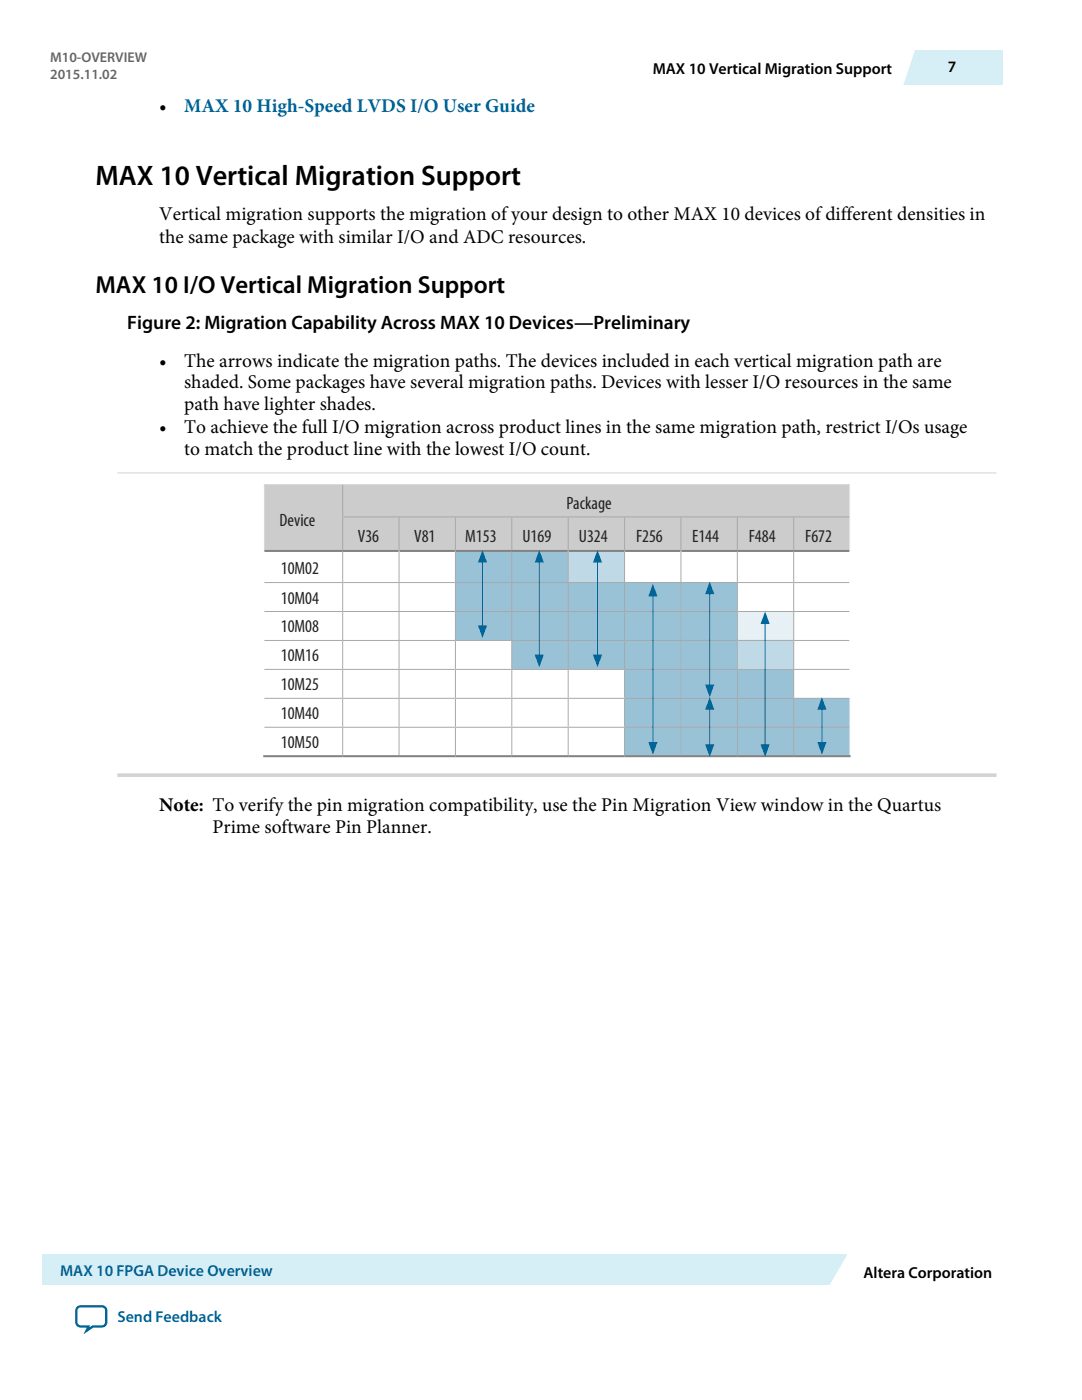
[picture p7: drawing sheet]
<svg xmlns="http://www.w3.org/2000/svg" width="216mm" height="279mm" viewBox="0 0 216 279" stroke-linecap="round" stroke-linejoin="round" font-family="sans-serif">
<defs><g id="words">
<text font-size="5.6" x="19.1" y="37">MAX 10 Vertical Migration Support</text>
<text font-size="4.9" x="19.1" y="58.5">MAX 10 I/O Vertical Migration Support</text>
<g font-size="3.9">
<text x="31.8" y="22.3">•</text>
<text x="31.8" y="43.9">Vertical migration supports the migration of your design to other MAX 10 devices of different densities in</text>
<text x="31.8" y="48.6">the same package with similar I/O and ADC resources.</text>
<text x="25.4" y="65.6">Figure 2: Migration Capability Across MAX 10 Devices—Preliminary</text>
<text x="31.7" y="73.3">•</text>
<text x="36.8" y="77.5">shaded. Some packages have several migration paths. Devices with lesser I/O resources in the same</text>
<text x="36.8" y="73.3">The arrows indicate the migration paths. The devices included in each vertical migration path are</text>
<text x="36.8" y="81.7">path have lighter shades.</text>
<text x="31.7" y="86.5">•</text>
<text x="36.8" y="86.5">To achieve the full I/O migration across product lines in the same migration path, restrict I/Os usage</text>
<text x="36.8" y="90.7">to match the product line with the lowest I/O count.</text>
<text x="31.7" y="161.9">Note: To verify the pin migration compatibility, use the Pin Migration View window in the Quartus</text>
<text x="42.4" y="166.2">Prime software Pin Planner.</text>
</g>
<text font-size="3.9" fill="#069" x="36.7" y="22.3">MAX 10 High-Speed LVDS I/O User Guide</text>
<g font-size="3.6" fill="#231f20">
<text x="113.1" y="101.6">Package</text>
<text x="55.8" y="105">Device</text>
<text x="71.4" y="108.2">V36</text>
<text x="82.6" y="108.2">V81</text>
<text x="92.8" y="108.2">M153</text>
<text x="104.2" y="108.2">U169</text>
<text x="115.5" y="108.2">U324</text>
<text x="126.9" y="108.2">F256</text>
<text x="138.1" y="108.2">E144</text>
<text x="149.4" y="108.2">F484</text>
<text x="160.7" y="108.2">F672</text>
<text x="56" y="114.5">10M02</text>
<text x="56" y="120.4">10M04</text>
<text x="56" y="126.2">10M08</text>
<text x="56" y="132">10M16</text>
<text x="56" y="137.8">10M25</text>
<text x="56" y="143.6">10M40</text>
<text x="56" y="149.3">10M50</text>
</g>
<g font-size="3.2">
<text x="130.2" y="14.7">MAX 10 Vertical Migration Support</text>
<text x="189.2" y="14.4">7</text>
<text x="172.3" y="255">Altera Corporation</text>
</g>
<g font-size="3.2" fill="#069">
<text x="12" y="254.7">MAX 10 FPGA Device Overview</text>
<text x="23.4" y="263.9">Send Feedback</text>
</g>
<g font-size="2.8" fill="#666">
<text x="10" y="12.4">M10-OVERVIEW</text>
<text x="10" y="15.8">2015.11.02</text>
</g>
</g></defs>
<path d="M158.4 103.2h11.2v6.8h-11.2zM147.1 103.2h11.3v6.8h-11.3zM135.9 103.2h11.2v6.8h-11.2zM124.6 103.2h11.3v6.8h-11.3zM113.4 103.2h11.2v6.8h-11.2zM102.1 103.2h11.3v6.8h-11.3zM90.9 103.2h11.2v6.8h-11.2zM79.6 103.2h11.3v6.8h-11.3zM68.4 103.2h11.2v6.8h-11.2zM68.4 96.7h101.2v6.5h-101.2zM52.6 96.7h15.8v13.3h-15.8z" fill="#ccc"/>
<path d="M113.4 145.1h11.2v5.8h-11.2zM102.1 145.1h11.3v5.8h-11.3zM102.1 139.4h11.3v5.7h-11.3zM102.1 133.6h11.3v5.8h-11.3zM90.9 127.8h11.2v5.8h-11.2zM79.6 122h11.3v5.8h-11.3zM79.6 116.3h11.3v5.7h-11.3zM135.9 110h11.2v6.3h-11.2zM79.6 110h11.3v6.3h-11.3zM68.4 110h11.2v6.3h-11.2z" fill="#fff"/>
<path d="M158.4 145.1h11.2v5.8h-11.2zM147.1 145.1h11.3v5.8h-11.3zM135.9 145.1h11.2v5.8h-11.2zM124.6 145.1h11.3v5.8h-11.3zM158.4 139.4h11.2v5.7h-11.2zM147.1 139.4h11.3v5.7h-11.3zM135.9 139.4h11.2v5.7h-11.2zM124.6 139.4h11.3v5.7h-11.3zM147.1 133.6h11.3v5.8h-11.3zM135.9 133.6h11.2v5.8h-11.2zM124.6 133.6h11.3v5.8h-11.3zM135.9 127.8h11.2v5.8h-11.2zM124.6 127.8h11.3v5.8h-11.3zM113.4 127.8h11.2v5.8h-11.2zM102.1 127.8h11.3v5.8h-11.3zM135.9 122h11.2v5.8h-11.2zM124.6 122h11.3v5.8h-11.3zM113.4 122h11.2v5.8h-11.2zM102.1 122h11.3v5.8h-11.3zM90.9 122h11.2v5.8h-11.2zM135.9 116.3h11.2v5.7h-11.2zM124.6 116.3h11.3v5.7h-11.3zM113.4 116.3h11.2v5.7h-11.2zM102.1 116.3h11.3v5.7h-11.3zM90.9 116.3h11.2v5.7h-11.2zM102.1 110h11.3v6.3h-11.3zM90.9 110h11.2v6.3h-11.2z" fill="#99c2d6"/>
<path d="M147.1 127.8h11.3v5.8h-11.3zM113.4 110h11.2v6.3h-11.2z" fill="#bfd9e6"/>
<path d="M147.1 122h11.3v5.8h-11.3z" fill="#e6f0f5"/>
<path d="M113.4 139.4h11.2v5.7h-11.2zM113.4 133.6h11.2v5.8h-11.2z" fill="#fff"/>
<g fill="none" stroke="#a6a8ab" stroke-width=".2">
<path d="M68.4 96.7v6.4M52.7 116.3h116.8M68.3 103.2h101.2M68.4 103.3v6.5M68.4 110.2v6M68.4 116.4v5.5M79.6 103.3v12.9M79.6 116.4v5.5M90.9 103.3v12.9M90.9 116.4v5.5M102.1 103.3v6.5M102.1 110.2v6"/>
<path d="M102.1 116.4v5.5M113.4 103.3v12.9M113.4 116.4v5.5M124.6 103.3v12.9M124.6 116.4v5.5M135.9 103.3v12.9M135.9 116.4v5.5M147.1 103.3v6.5M147.1 110.2v6M147.1 116.4v5.5M158.4 103.3v6.5M158.4 110.2v6"/>
<path d="M158.4 116.4v5.5M52.7 122h116.8M52.7 127.8h116.8M52.7 133.6h116.8M52.7 139.4h116.8M68.4 122.1v5.6M68.4 127.9v5.6M68.4 133.7v5.6M68.4 139.5v5.5M79.6 122.1v5.6M79.6 127.9v5.6M79.6 133.7v5.6"/>
<path d="M79.6 139.5v5.5M90.9 122.1v5.6M90.9 127.9v5.6M90.9 133.7v5.6M90.9 139.5v5.5M102.1 122.1v5.6M102.1 127.9v5.6M102.1 133.7v5.6M102.1 139.5v5.5M113.4 122.1v5.6M113.4 127.9v5.6M113.4 133.7v5.6"/>
<path d="M113.4 139.5v5.5M124.6 122.1v5.6M124.6 127.9v5.6M124.6 133.7v5.6M124.6 139.5v5.5M135.9 122.1v5.6M135.9 127.9v5.6M135.9 133.7v5.6M135.9 139.5v5.5M147.1 122.1v5.6M147.1 127.9v5.6M147.1 133.7v5.6"/>
<path d="M147.1 139.5v5.5M158.4 122.1v5.6M158.4 127.9v5.6M158.4 133.7v5.6M158.4 139.5v5.5M52.7 145.1h116.8M68.4 145.2v5.5M79.6 145.2v5.5M90.9 145.2v5.5M102.1 145.2v5.5M113.4 145.2v5.5M124.6 145.2v5.5"/>
<path d="M135.9 145.2v5.5M147.1 145.2v5.5M158.4 145.2v5.5"/>
</g>
<path d="M52.7 110h26.8M79.7 110h11.1M91 110h22.3M113.5 110h11M124.7 110h11.1M136 110h33.5M52.5 150.9h117.2" fill="none" stroke="#808184" stroke-width=".4"/>
<path d="M52.6 96.7v54M169.6 96.7v54" fill="none" stroke="#fff" stroke-width=".2"/>
<path d="M107.6 111.6v19.7" fill="none" stroke="#069" stroke-width=".2"/>
<g fill="#069">
<path d="M107.6 109.8l.9 2.5h-1.8z"/>
<path d="M106.7 130.7h1.8l-.9 2.5z"/>
</g>
<path d="M152.7 123.9v25.3" fill="none" stroke="#069" stroke-width=".2"/>
<g fill="#069">
<path d="M152.7 122l.9 2.5h-1.8z"/>
<path d="M151.8 148.5h1.8l-.9 2.6z"/>
</g>
<path d="M130.3 118.4v30.3" fill="none" stroke="#069" stroke-width=".2"/>
<g fill="#069">
<path d="M130.3 116.5l.9 2.5h-1.8z"/>
<path d="M129.4 148.1h1.8l-.9 2.5z"/>
</g>
<path d="M119.2 111.6v19.7" fill="none" stroke="#069" stroke-width=".2"/>
<g fill="#069">
<path d="M119.2 109.8l.9 2.5h-1.8z"/>
<path d="M118.3 130.7h1.8l-.9 2.5z"/>
</g>
<path d="M96.3 111.6v13.8" fill="none" stroke="#069" stroke-width=".2"/>
<g fill="#069">
<path d="M96.3 109.8l.9 2.5h-1.8z"/>
<path d="M95.4 124.8h1.8l-.9 2.5z"/>
</g>
<path d="M141.6 117.9v19.4" fill="none" stroke="#069" stroke-width=".2"/>
<g fill="#069">
<path d="M141.6 116.1l.9 2.5h-1.8z"/>
<path d="M140.7 136.6h1.8l-.9 2.5z"/>
</g>
<path d="M141.6 141v8.2" fill="none" stroke="#069" stroke-width=".2"/>
<g fill="#069">
<path d="M141.6 139.1l.9 2.5h-1.8z"/>
<path d="M140.7 148.5h1.8l-.9 2.6z"/>
</g>
<path d="M164 141v7.7" fill="none" stroke="#069" stroke-width=".2"/>
<g fill="#069">
<path d="M164 139.1l.9 2.5h-1.8z"/>
<path d="M163.1 148.1h1.8l-.9 2.5z"/>
</g>
<path d="M23.4 94.4h175.4" fill="none" stroke="#d1d3d4" stroke-width=".2"/>
<path d="M23.4 154.7h175.4" fill="none" stroke="#d1d3d4" stroke-width=".71"/>
<path d="M182.6 10h17.5v6.8h-20.1z" fill="#d6eff7"/>
<path d="M8.5 250.3h160.5v6.2h-160.5z" fill-rule="evenodd" fill="#d6eff7"/>
<path d="M169 250.4v6.2h-4.4z" fill="#fff"/>
<path d="M169 250.7l-3.4 5.9" fill="none" stroke="#fff" stroke-width=".27"/>
<path d="M15.5 261l.6-.3h4.3a.85 .85 0 0 1 .8 .9v2.3a.85 .85 0 0 1-.8 .8h-1.9l-1.3 .9 .5-.9h-1.6a.85 .85 0 0 1-.9-.8v-2.3z" fill="none" stroke="#0065a4" stroke-width=".46"/>
<use href="#words"/>
</svg>
